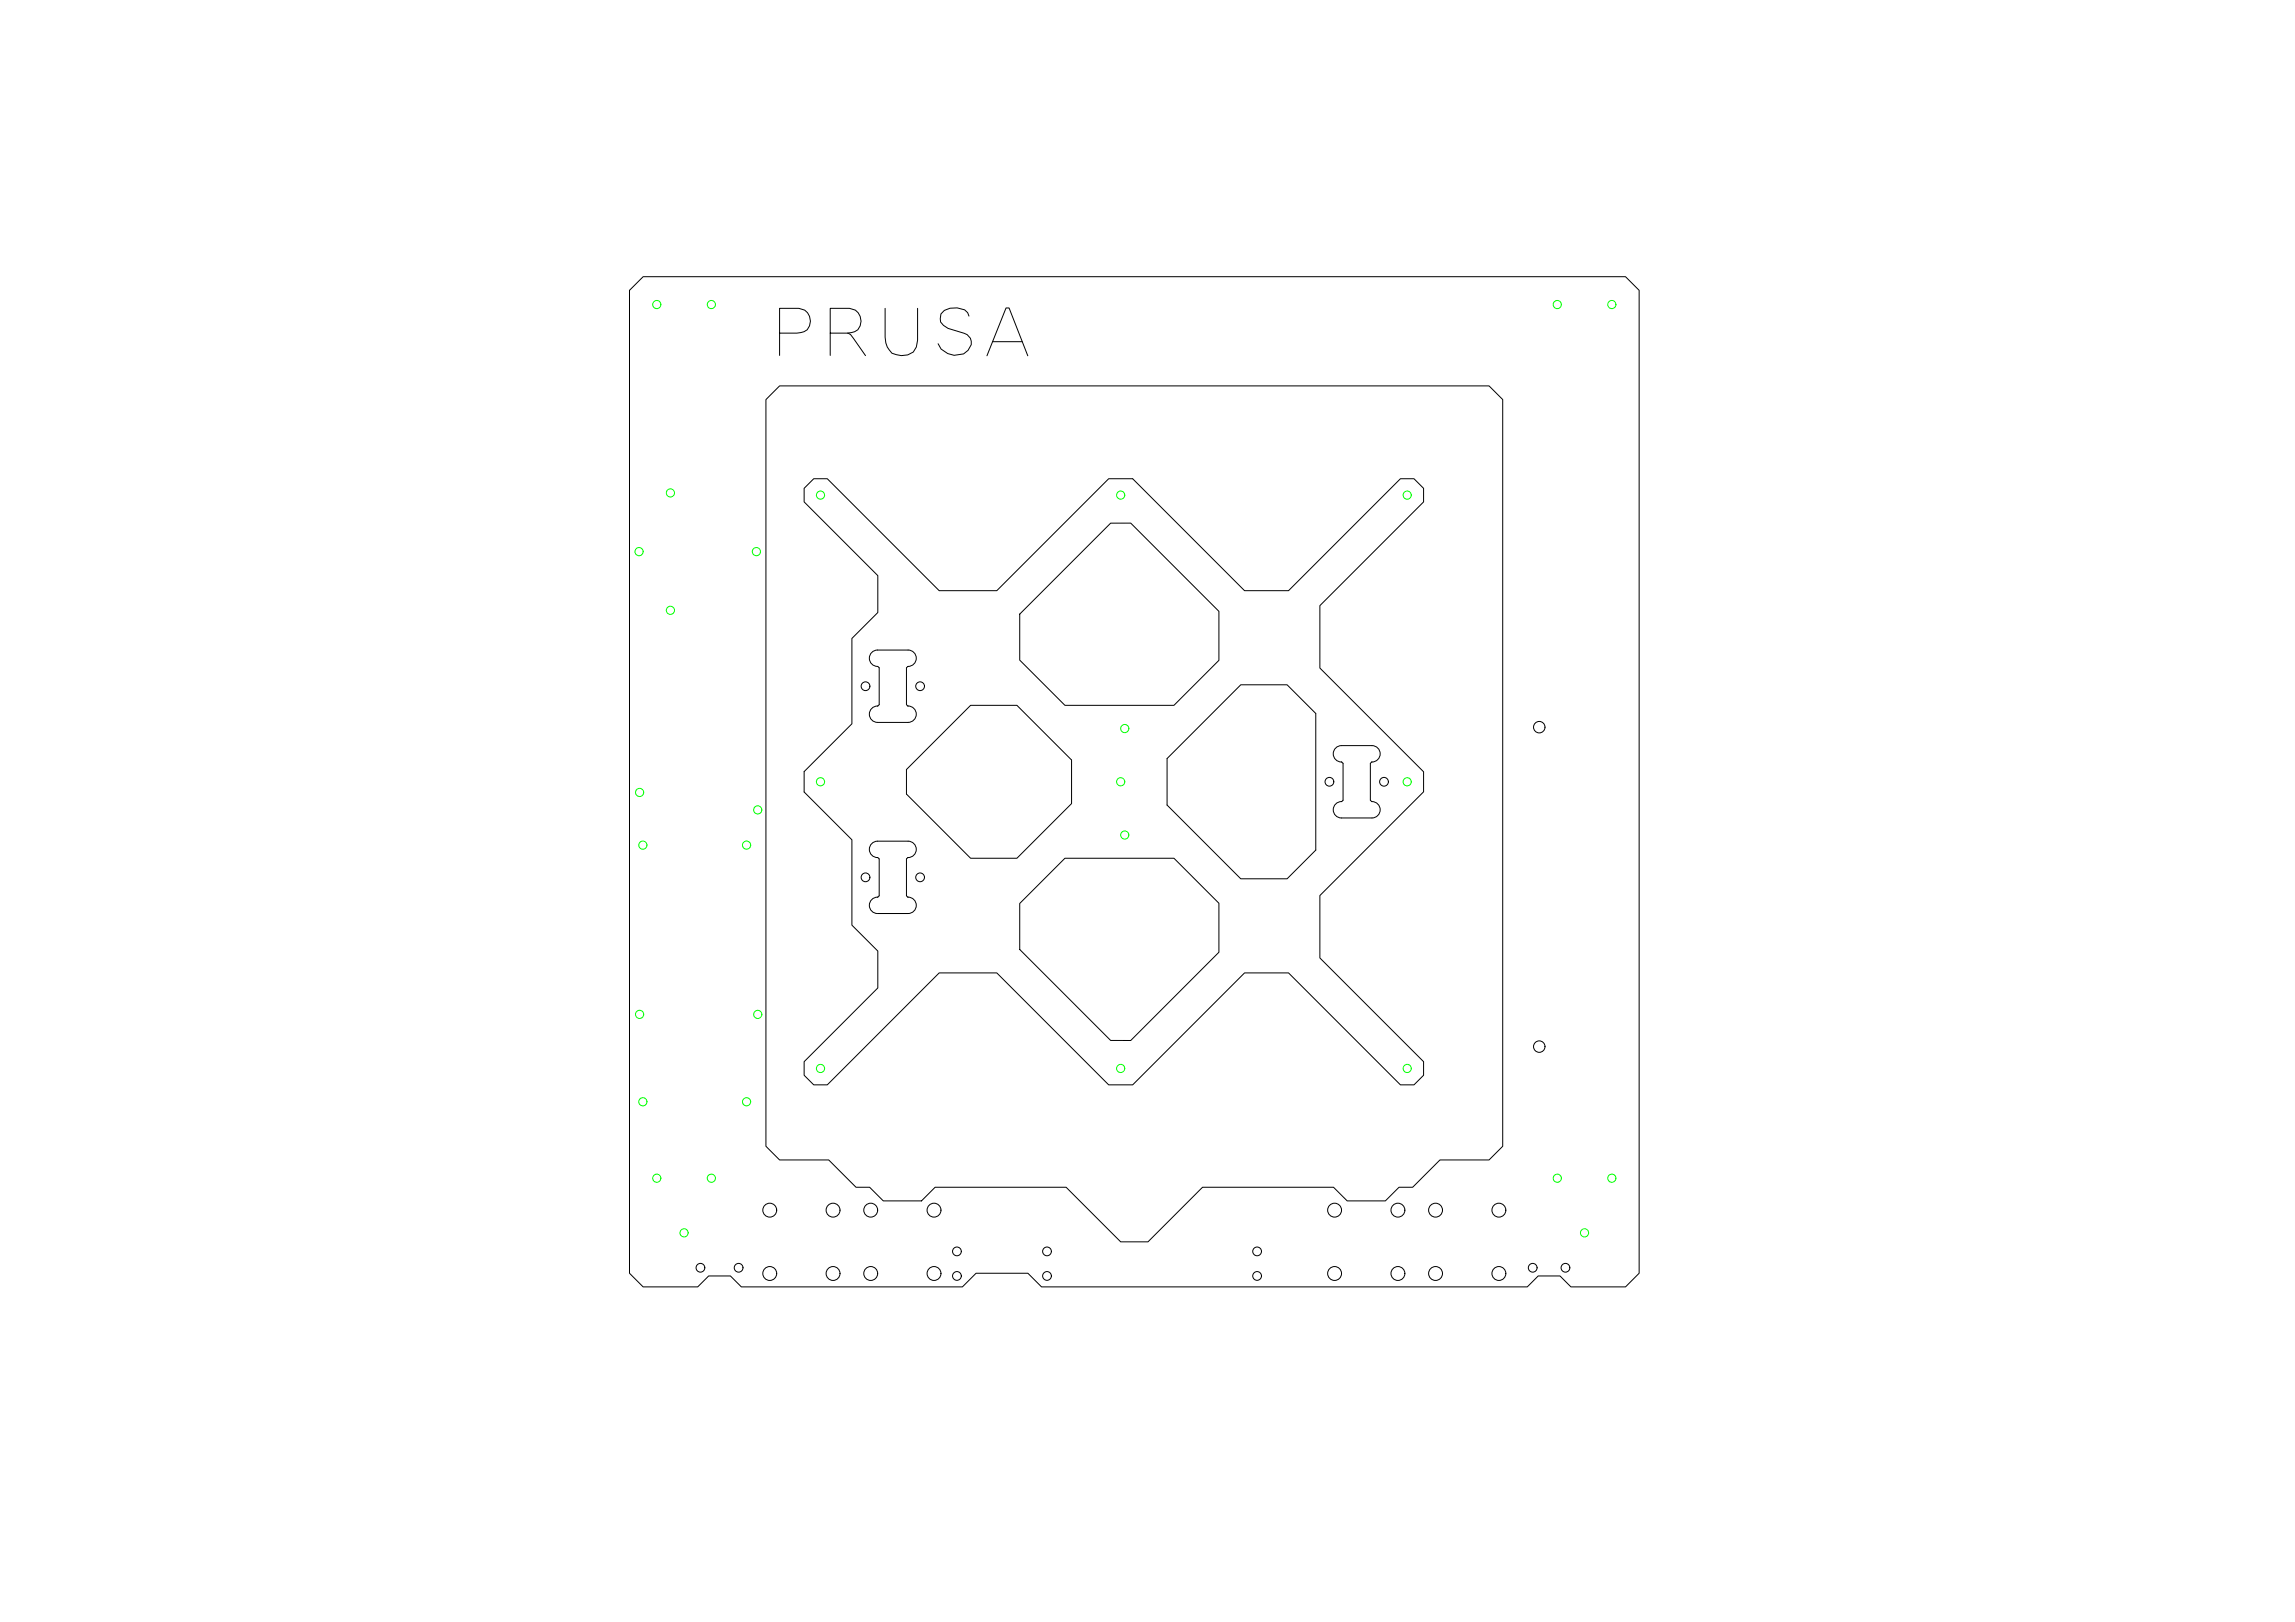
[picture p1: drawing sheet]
<svg xmlns="http://www.w3.org/2000/svg" width="841mm" height="594mm" viewBox="0 0 841 594" stroke-linecap="round" stroke-linejoin="round" font-family="sans-serif">
<!-- layer: 0 -->
<g fill="none" stroke="#000" stroke-width=".37">
<path d="M234.8 102.3l.9-1h360l5 5v360l-4.6 4.7-.4 .3h-20l-4-4h-8l-4 4h-178l-5-5h-19l-5 5h-81l-4-4h-8l-4 4h-20l-4.7-4.7-.3-.3v-360zM324.4 112.9v10.6a7.7 7.7 0 0 0 2.5 5.9 7.6 7.6 0 0 0 7.8-.5l1.1-1.8 .5-2.5v-11.7M355.1 115.8l-.5-1.3-1.1-1a7.1 7.1 0 0 0-8.7 1.5l-.1 2.9 1 1.3 1.7 1.1 5.9 1.7a3.6 3.6 0 0 1 2.6 4.2l-1.1 2.1a6.8 6.8 0 0 1-11-2.4M285.7 122a23 23 0 0 0 8.9-.5 4.6 4.6 0 0 0 2.3-5 4.6 4.6 0 0 0-4.2-3.6h-7v17.3M304.2 122a23 23 0 0 0 9-.5 4.6 4.6 0 0 0 2.2-5 4.6 4.6 0 0 0-4.1-3.6h-7.1v17.3M310.6 122l1.1 .5 5.5 7.7M361.7 130.3l7-17.5h1.1l6.8 17.5M363.8 125.1h10.8M282.2 144.8l3.5-3.5h260l5 5v273.5l-5 5h-18l-10 10h-5l-5 5h-14l-5-5h-48l-20 20h-10l-20-20h-48l-5 5h-14l-5-5h-5l-10-10h-18l-5-4.9v-273.6zM298.2 175.3h5l41 41h21.1l41-41h8.8l41 41h16.1l41-41h5l3.5 3.6v4.9l-38 38v22.9l38 38v7.3l-38 38v22.9l38 38v4.9l-3.5 3.5h-5l-41-41h-16.1l-41 41h-8.8l-41-41h-21.1l-41 41h-5l-3.5-3.5v-4.9l27-27v-13.6l-9.5-9.5v-31.2l-17.5-17.5v-7.5l17.5-17.5v-31.3l9.5-9.5v-13.5l-27-27v-4.9zM407 191.6h7.4l32.3 32.3v18l-16.5 16.4h-40l-16.5-16.5v-16.9zM319.2 239.2a2.94 2.94 0 0 1 2.4-1.1h11.2a3 3 0 0 1 3 3 3 3 0 0 1-3.1 3l-.5 .5v13.5l.5 .5a3 3 0 0 1 3.1 2.9 3 3 0 0 1-3 3.1h-11.2a3 3 0 0 1-3-3.1 3 3 0 0 1 3.1-2.9l.5-.5v-13.5l-.5-.5a3 3 0 0 1-2.8-1.7 3 3 0 0 1 .3-3.2z"/>
<path d="M454.7 250.8h17l10.5 10.5v50.1l-10.5 10.5h-17l-27-27v-17.1zM489.7 273.8l1.9-.7h11.2a3 3 0 0 1 3 3 3 3 0 0 1-3.1 3l-.5 .5v13.5l.5 .5a3 3 0 0 1 3.1 2.9 3 3 0 0 1-3 3.1h-11.2a3 3 0 0 1-3-3.1 3 3 0 0 1 3.1-2.9l.5-.5v-13.5l-.5-.5a3 3 0 0 1-2.9-2 3 3 0 0 1 .9-3.3zM332.2 281.8l23.5-23.5h17l20 20.1v15.9l-20 20h-17l-23.5-23.5zM319.7 308.8l1.9-.7h11.2a3 3 0 0 1 3 3 3 3 0 0 1-3.1 3l-.5 .5v13.5l.5 .5a3 3 0 0 1 3.1 2.9 3 3 0 0 1-3 3.1h-11.2a3 3 0 0 1-3-3.1 3 3 0 0 1 3.1-2.9l.5-.5v-13.5l-.5-.5a3 3 0 0 1-2.9-2 3 3 0 0 1 .9-3.3zM373.7 330.9l16.5-16.6h40l16.5 16.5v18l-32.3 32.3h-7.4l-33.3-33.3z"/>
<circle cx="317.2" cy="251.3" r="1.6"/>
<circle cx="337.2" cy="251.3" r="1.6"/>
<circle cx="564.1" cy="266.3" r="2.1"/>
<circle cx="487.2" cy="286.3" r="1.6"/>
<circle cx="507.2" cy="286.3" r="1.6"/>
<circle cx="317.2" cy="321.3" r="1.6"/>
<circle cx="337.2" cy="321.3" r="1.6"/>
<circle cx="564.1" cy="383.3" r="2.1"/>
<circle cx="282.1" cy="443.2" r="2.55"/>
<circle cx="305.3" cy="443.2" r="2.55"/>
<circle cx="319.1" cy="443.2" r="2.55"/>
<circle cx="342.3" cy="443.2" r="2.55"/>
<circle cx="350.7" cy="458.3" r="1.6"/>
<circle cx="383.7" cy="458.3" r="1.6"/>
<circle cx="460.7" cy="458.3" r="1.6"/>
<circle cx="489.1" cy="443.2" r="2.55"/>
<circle cx="512.3" cy="443.2" r="2.55"/>
<circle cx="526.1" cy="443.2" r="2.55"/>
<circle cx="549.3" cy="443.2" r="2.55"/>
<circle cx="256.7" cy="464.3" r="1.6"/>
<circle cx="270.7" cy="464.3" r="1.6"/>
<circle cx="282.1" cy="466.4" r="2.55"/>
<circle cx="305.3" cy="466.4" r="2.55"/>
<circle cx="319.1" cy="466.4" r="2.55"/>
<circle cx="342.3" cy="466.4" r="2.55"/>
<circle cx="350.7" cy="467.3" r="1.6"/>
<circle cx="383.7" cy="467.3" r="1.6"/>
<circle cx="460.7" cy="467.3" r="1.6"/>
<circle cx="489.1" cy="466.4" r="2.55"/>
<circle cx="512.3" cy="466.4" r="2.55"/>
<circle cx="526.1" cy="466.4" r="2.55"/>
<circle cx="549.3" cy="466.4" r="2.55"/>
<circle cx="561.7" cy="464.3" r="1.6"/>
<circle cx="573.7" cy="464.3" r="1.6"/>
</g>
<!-- layer: M3 -->
<g fill="none" stroke="#0f0" stroke-width=".37">
<circle cx="240.7" cy="111.5" r="1.5"/>
<circle cx="260.7" cy="111.5" r="1.5"/>
<circle cx="570.7" cy="111.5" r="1.5"/>
<circle cx="590.7" cy="111.5" r="1.5"/>
<circle cx="245.7" cy="180.5" r="1.5"/>
<circle cx="300.7" cy="181.3" r="1.5"/>
<circle cx="410.7" cy="181.3" r="1.5"/>
<circle cx="515.7" cy="181.3" r="1.5"/>
<circle cx="234.2" cy="202" r="1.5"/>
<circle cx="277.2" cy="202" r="1.5"/>
<circle cx="245.7" cy="223.5" r="1.5"/>
<circle cx="412.2" cy="266.8" r="1.5"/>
<circle cx="234.4" cy="290.2" r="1.5"/>
<circle cx="277.7" cy="296.6" r="1.5"/>
<circle cx="300.7" cy="286.3" r="1.5"/>
<circle cx="410.7" cy="286.3" r="1.5"/>
<circle cx="515.7" cy="286.3" r="1.5"/>
<circle cx="235.6" cy="309.5" r="1.5"/>
<circle cx="273.6" cy="309.5" r="1.5"/>
<circle cx="412.2" cy="305.8" r="1.5"/>
<circle cx="234.4" cy="371.5" r="1.5"/>
<circle cx="277.7" cy="371.5" r="1.5"/>
<circle cx="300.7" cy="391.3" r="1.5"/>
<circle cx="410.7" cy="391.3" r="1.5"/>
<circle cx="515.7" cy="391.3" r="1.5"/>
<circle cx="235.6" cy="403.5" r="1.5"/>
<circle cx="273.6" cy="403.5" r="1.5"/>
<circle cx="240.7" cy="431.5" r="1.5"/>
<circle cx="260.7" cy="431.5" r="1.5"/>
<circle cx="570.7" cy="431.5" r="1.5"/>
<circle cx="590.7" cy="431.5" r="1.5"/>
<circle cx="250.7" cy="451.5" r="1.5"/>
<circle cx="580.7" cy="451.5" r="1.5"/>
</g>
</svg>
